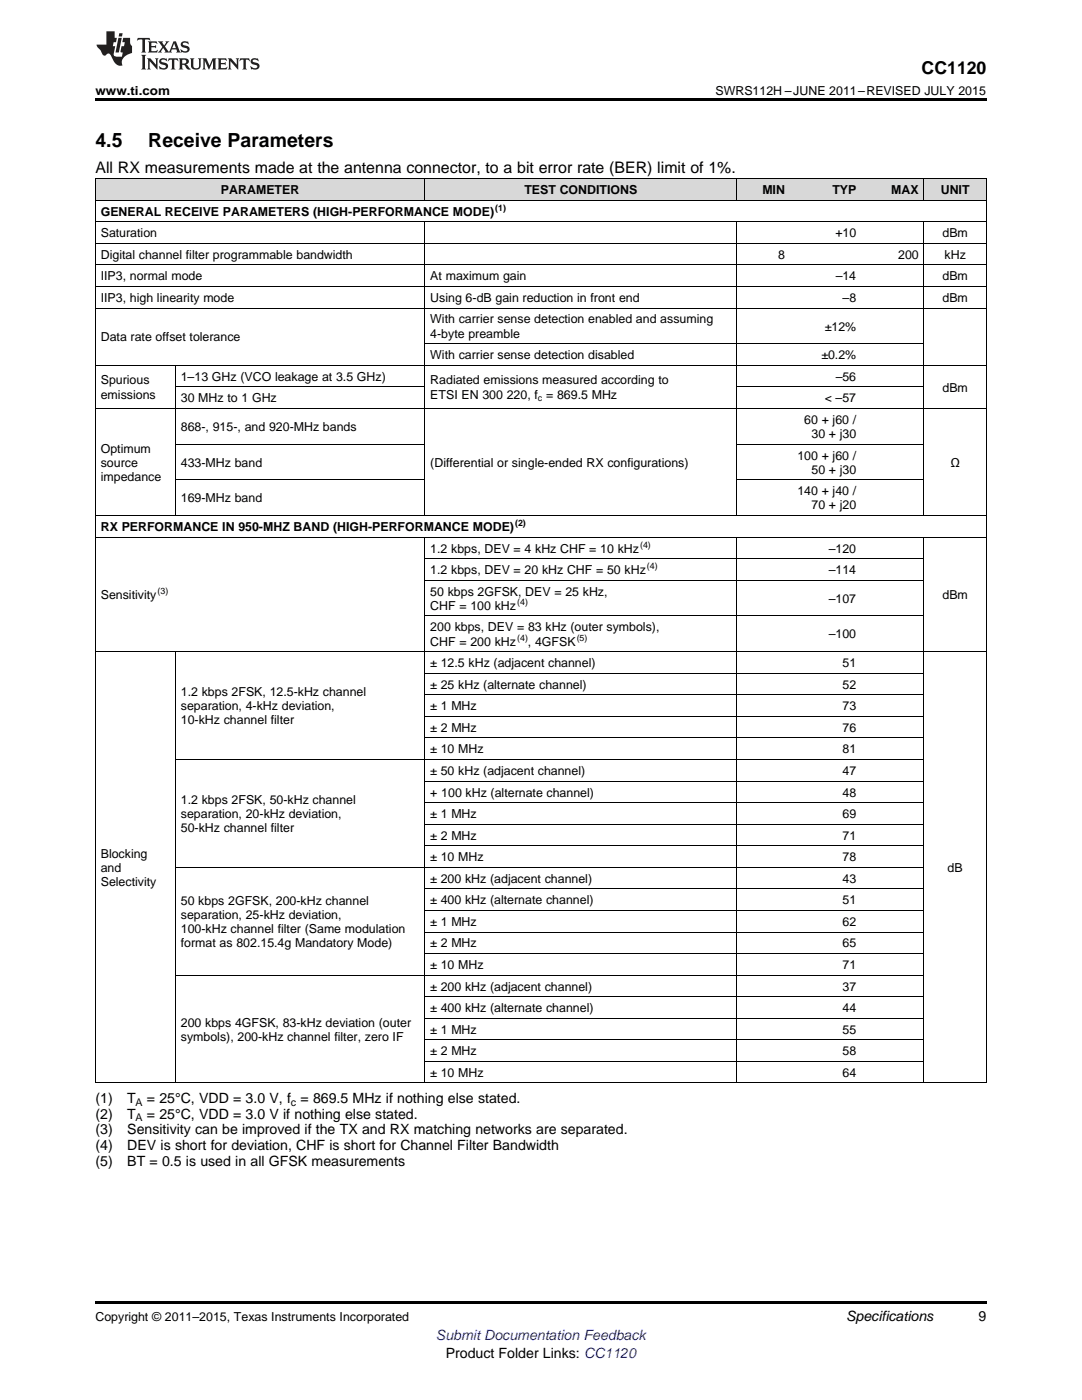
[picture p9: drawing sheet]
<svg xmlns="http://www.w3.org/2000/svg" width="216mm" height="279mm" viewBox="0 0 216 279" stroke-linecap="round" stroke-linejoin="round" font-family="sans-serif">
<defs><g id="words">
<g font-size="3.9">
<text x="19" y="29.3">4.5</text>
<text x="29.6" y="29.3">Receive Parameters</text>
</g>
<text font-size="3.5" x="183.9" y="14.8">CC1120</text>
<text font-size="3.2" x="19" y="34.4">All RX measurements made at the antenna connector, to a bit error rate (BER) limit of 1%.</text>
<g font-size="2.8">
<text x="19" y="220.1">(1)</text>
<text x="25.4" y="220.1">T</text>
<text x="29.3" y="220.1">= 25°C, VDD = 3.0 V, f = 869.5 MHz if nothing else stated.</text>
<text x="19" y="223.2">(2)</text>
<text x="19" y="226.4">(3)</text>
<text x="25.4" y="223.2">T</text>
<text x="25.4" y="226.4">Sensitivity can be improved if the TX and RX matching networks are separated.</text>
<text x="29.3" y="223.2">= 25°C, VDD = 3.0 V if nothing else stated.</text>
<text x="19" y="229.6">(4)</text>
<text x="19" y="232.8">(5)</text>
<text x="25.4" y="229.6">DEV is short for deviation, CHF is short for Channel Filter Bandwidth</text>
<text x="25.4" y="232.8">BT = 0.5 is used in all GFSK measurements</text>
<text x="168.8" y="263.6">Specifications</text>
<text x="195.3" y="263.6">9</text>
<text x="88.9" y="270.9">Product Folder Links: CC1120</text>
</g>
<text font-size="2.8" fill="#00f" x="87" y="267.4">Submit Documentation Feedback</text>
<g font-size="2.5">
<text x="19" y="19">www.ti.com</text>
<text x="142.8" y="19">SWRS112H –JUNE 2011–REVISED JULY 2015</text>
<text x="44.1" y="38.7">PARAMETER</text>
<text x="104.6" y="38.7">TEST CONDITIONS</text>
<text x="152.1" y="38.7">MIN</text>
<text x="166.1" y="38.7">TYP</text>
<text x="177.8" y="38.7">MAX</text>
<text x="187.7" y="38.7">UNIT</text>
<text x="20.1" y="43">GENERAL RECEIVE PARAMETERS (HIGH-PERFORMANCE MODE)</text>
<text x="20.1" y="47.3">Saturation</text>
<text x="166.7" y="47.3">+10</text>
<text x="188.1" y="47.3">dBm</text>
<text x="20.1" y="51.6">Digital channel filter programmable bandwidth</text>
<text x="155.3" y="51.6">8</text>
<text x="179.2" y="51.6">200</text>
<text x="188.5" y="51.6">kHz</text>
<text x="20.1" y="56">IIP3, normal mode</text>
<text x="85.9" y="56">At maximum gain</text>
<text x="166.8" y="56">–14</text>
<text x="188.1" y="56">dBm</text>
<text x="20.1" y="60.3">IIP3, high linearity mode</text>
<text x="85.9" y="60.3">Using 6-dB gain reduction in front end</text>
<text x="85.9" y="64.6">With carrier sense detection enabled and assuming</text>
<text x="164.6" y="66">±12%</text>
<text x="168.1" y="60.3">–8</text>
<text x="188.1" y="60.3">dBm</text>
<text x="20.1" y="68.1">Data rate offset tolerance</text>
<text x="85.9" y="67.4">4-byte preamble</text>
<text x="85.9" y="71.7">With carrier sense detection disabled</text>
<text x="163.9" y="71.7">±0.2%</text>
<text x="20.1" y="76.7">Spurious</text>
<text x="36.1" y="76">1–13 GHz (VCO leakage at 3.5 GHz)</text>
<text x="85.9" y="76.7">Radiated emissions measured according to</text>
<text x="166.8" y="76">–56</text>
<text x="20.1" y="79.6">emissions</text>
<text x="36.1" y="80.3">30 MHz to 1 GHz</text>
<text x="85.9" y="79.6">ETSI EN 300</text>
<text x="101.1" y="79.6">220, f = 869.5 MHz</text>
<text x="164.6" y="80.3">&lt; –57</text>
<text x="188.1" y="78.1">dBm</text>
<text x="36.1" y="86">868-, 915-, and 920-MHz bands</text>
<text x="160.5" y="84.6">60 + j60 /</text>
<text x="161.9" y="87.4">30 + j30</text>
<text x="20.1" y="90.3">Optimum</text>
<text x="20.1" y="93.1">source</text>
<text x="20.1" y="96">impedance</text>
<text x="36.1" y="93.1">433-MHz band</text>
<text x="85.9" y="93.1">(Differential or single-ended RX configurations)</text>
<text x="159.1" y="91.7">100 + j60 /</text>
<text x="161.9" y="94.5">50 + j30</text>
<text x="189.7" y="93.1">Ω</text>
<text x="36.1" y="100.3">169-MHz band</text>
<text x="159.1" y="98.8">140 + j40 /</text>
<text x="161.9" y="101.7">70 + j20</text>
<text x="20.1" y="106">RX PERFORMANCE IN 950-MHZ BAND (HIGH-PERFORMANCE MODE)</text>
<text x="85.9" y="110.3">1.2 kbps, DEV = 4 kHz CHF = 10 kHz</text>
<text x="165.4" y="110.3">–120</text>
<text x="20.1" y="119.6">Sensitivity</text>
<text x="85.9" y="114.6">1.2 kbps, DEV = 20 kHz CHF = 50 kHz</text>
<text x="85.9" y="118.9">50 kbps 2GFSK, DEV = 25 kHz,</text>
<text x="165.4" y="114.6">–114</text>
<text x="188.1" y="119.6">dBm</text>
<text x="85.9" y="121.7">CHF = 100 kHz</text>
<text x="165.4" y="120.3">–107</text>
<text x="85.9" y="126">200 kbps, DEV = 83 kHz (outer symbols),</text>
<text x="85.9" y="128.8">CHF = 200 kHz</text>
<text x="105.3" y="128.8">, 4GFSK</text>
<text x="165.4" y="127.4">–100</text>
<text x="85.9" y="133.1">± 12.5 kHz (adjacent channel)</text>
<text x="85.9" y="137.4">± 25 kHz (alternate channel)</text>
<text x="168.1" y="133.1">51</text>
<text x="168.1" y="137.4">52</text>
<text x="36.1" y="138.9">1.2 kbps 2FSK, 12.5-kHz channel</text>
<text x="36.1" y="141.7">separation, 4-kHz deviation,</text>
<text x="85.9" y="141.7">± 1 MHz</text>
<text x="168.1" y="141.7">73</text>
<text x="36.1" y="144.6">10-kHz channel filter</text>
<text x="85.9" y="146">± 2 MHz</text>
<text x="168.1" y="146">76</text>
<text x="85.9" y="150.4">± 10 MHz</text>
<text x="85.9" y="154.7">± 50 kHz (adjacent channel)</text>
<text x="168.1" y="150.4">81</text>
<text x="168.1" y="154.7">47</text>
<text x="36.1" y="160.4">1.2 kbps 2FSK, 50-kHz channel</text>
<text x="85.9" y="159">+ 100 kHz (alternate channel)</text>
<text x="168.1" y="159">48</text>
<text x="36.1" y="163.3">separation, 20-kHz deviation,</text>
<text x="36.1" y="166.1">50-kHz channel filter</text>
<text x="85.9" y="163.3">± 1 MHz</text>
<text x="85.9" y="167.6">± 2 MHz</text>
<text x="168.1" y="163.3">69</text>
<text x="168.1" y="167.6">71</text>
<text x="20.1" y="171.2">Blocking</text>
<text x="85.9" y="171.9">± 10 MHz</text>
<text x="168.1" y="171.9">78</text>
<text x="20.1" y="174">and</text>
<text x="20.1" y="176.8">Selectivity</text>
<text x="85.9" y="176.2">± 200 kHz (adjacent channel)</text>
<text x="168.1" y="176.2">43</text>
<text x="189.1" y="174">dB</text>
<text x="36.1" y="180.6">50 kbps 2GFSK, 200-kHz channel</text>
<text x="36.1" y="183.4">separation, 25-kHz deviation,</text>
<text x="85.9" y="180.5">± 400 kHz (alternate channel)</text>
<text x="85.9" y="184.8">± 1 MHz</text>
<text x="168.1" y="180.5">51</text>
<text x="168.1" y="184.8">62</text>
<text x="36.1" y="186.2">100-kHz channel filter (Same modulation</text>
<text x="36.1" y="189">format as 802.15.4g Mandatory Mode)</text>
<text x="85.9" y="189.1">± 2 MHz</text>
<text x="168.1" y="189.1">65</text>
<text x="85.9" y="193.4">± 10 MHz</text>
<text x="85.9" y="197.7">± 200 kHz (adjacent channel)</text>
<text x="168.1" y="193.4">71</text>
<text x="168.1" y="197.7">37</text>
<text x="85.9" y="202">± 400 kHz (alternate channel)</text>
<text x="168.1" y="202">44</text>
<text x="36.1" y="204.9">200 kbps 4GFSK, 83-kHz deviation (outer</text>
<text x="36.1" y="207.7">symbols), 200-kHz channel filter, zero IF</text>
<text x="85.9" y="206.3">± 1 MHz</text>
<text x="168.1" y="206.3">55</text>
<text x="85.9" y="210.6">± 2 MHz</text>
<text x="85.9" y="214.9">± 10 MHz</text>
<text x="168.1" y="210.6">58</text>
<text x="168.1" y="214.9">64</text>
<text x="19" y="263.6">Copyright © 2011–2015, Texas Instruments Incorporated</text>
</g>
<g font-size="2.1">
<text x="27.1" y="220.6">A</text>
<text x="58.1" y="220.6">c</text>
<text x="27.1" y="223.8">A</text>
</g>
<g font-size="1.8">
<text x="98.8" y="42.1">(1)</text>
<text x="107.4" y="80">c</text>
<text x="102.8" y="105">(2)</text>
<text x="127.7" y="109.3">(4)</text>
<text x="129.1" y="113.6">(4)</text>
<text x="31.4" y="118.6">(3)</text>
<text x="103.2" y="120.7">(4)</text>
<text x="103.2" y="127.8">(4)</text>
<text x="115.1" y="127.8">(5)</text>
</g>
</g></defs>
<g fill="#d8d8d8">
<path d="M19 35.7h16v4.3h-16z"/>
<path d="M35 35.7h49.8v4.3h-49.8z"/>
<path d="M84.8 35.7h62.2v4.3h-62.2z"/>
<path d="M147 35.7h10.7v4.3h-10.7z"/>
<path d="M157.7 35.7h14.2v4.3h-14.2z"/>
<path d="M171.9 35.7h12.5v4.3h-12.5z"/>
<path d="M184.4 35.7h12.4v4.3h-12.4z"/>
</g>
<path d="M19 19.5h177.8v.5h-177.8zM19 259.7h177.8v.5h-177.8z" fill="#000"/>
<g fill="none" stroke="#000" stroke-width=".2">
<path d="M19 40h177.8M19 35.6h177.8M19.1 35.7v180.5M84.8 35.7v4.3M147 35.7v4.3M184.3 35.7v4.3M196.8 35.7v180.5M19 57.2h177.8M19 52.9h177.8M19 48.6h177.8M19 44.3h177.8M84.8 44.3v58.6"/>
<path d="M147 44.3v58.6M184.3 44.3v58.6M19 72.9h177.8M19 61.5h177.8M35 73v29.9M35 77.2h49.8M84.8 68.6h99.6M147 77.2h37.4M19 81.5h177.8M35 95.8h49.8M35 88.6h49.8M147 95.8h37.4"/>
<path d="M147 88.6h37.4M19 107.2h177.8M19 102.9h177.8M84.8 107.2v109M84.8 115.8h99.6M84.8 111.5h99.6M147 107.2v109M184.3 107.2v109M19 130.1h177.8M35 130.1v86.1M84.8 138.7h99.6M84.8 134.4h99.6"/>
<path d="M84.8 122.9h99.6M35 151.6h149.4M84.8 155.9h99.6M84.8 147.3h99.6M84.8 143h99.6M35 173.1h149.4M84.8 177.4h99.6M84.8 168.8h99.6M84.8 164.5h99.6M84.8 160.2h99.6M35 194.6h149.4M84.8 198.9h99.6"/>
<path d="M84.8 190.3h99.6M84.8 186h99.6M84.8 181.7h99.6M19 216.1h177.8M84.8 211.8h99.6M84.8 207.5h99.6M84.8 203.2h99.6"/>
</g>
<g fill="#231f20">
<path d="M27.5 7.6l-.1 .5 .4-.2h.6v.1v2.1l-.2 .4h1l-.3-.4v-2.1l.1-.1h.5l.5 .2-.2-.5zM29.5 8.3l.2 .3v1.5l-.2 .4h1.8l.2-.6a1.04 1.04 0 0 1-1.3 .2v-.7h.6l.3 .2v-.6l-.3 .2h-.6v-.6l.8-.1 .4 .3-.2-.5zM31.5 8.3l.9 1.1-.9 1.1h.8l-.2-.2 .5-.7 .4 .7-.2 .2h1.5l-.1-.2 .1-.4h.9l.1 .4-.2 .2h1l-.3-.3-.7-1.9h-.5l-.9 2-.8-1 .9-1h-.8l.1 .3-.3 .5-.4-.6 .2-.2zM34.7 8.6l.4 1h-.7zM36.3 8.4a.63 .63 0 0 0-.2 .7 .63 .63 0 0 0 .6 .4l.6 .2 .1 .2a.75 .75 0 0 1-.7 .4 .75 .75 0 0 1-.6-.5l.1 .7 .1-.1a1.11 1.11 0 0 0 1.5-.6 1.13 1.13 0 0 0-1.2-.8l-.1-.4a1.04 1.04 0 0 1 1.2 .2l-.2-.5-.1 .1-.5-.2zM28.2 10.9l.2 .4v2.2l-.2 .4h1l-.3-.4v-2.2l.3-.4zM29.3 11.6l.3 .4v1.5l-.3 .4h.8l-.2-.4v-1.3l1.5 1.7v-1.9l.2-.4h-.7l.2 .4v.9l-1.1-1.3zM32 11.8a.62 .62 0 0 0-.2 .7 .62 .62 0 0 0 .6 .4l.6 .1 .1 .3a.76 .76 0 0 1-.7 .3 .76 .76 0 0 1-.6-.4l.1 .7 .1-.1a1.11 1.11 0 0 0 1.5-.6 1.13 1.13 0 0 0-1.2-.8l-.1-.4a1.04 1.04 0 0 1 1.2 .2l-.2-.6-.1 .1-.5-.1zM33.7 11.6l-.2 .6a.61 .61 0 0 1 .8-.3v1.6l-.2 .4h.9l-.2-.4v-1.6a.63 .63 0 0 1 .8 .3l-.2-.6zM35.6 11.6l.3 .4v1.5l-.3 .4h1l-.2-.2v-.8l.5 .2a.76 .76 0 0 0 1.2 .7l-1-1a.58 .58 0 0 0 .6-.5 .58 .58 0 0 0-.5-.6zM36.4 11.9h.1a.45 .45 0 0 1 .5 .1 .45 .45 0 0 1 .1 .5l-.7 .2zM37.9 11.6l.2 .2a2.17 2.17 0 0 0 .3 1.9 .99 .99 0 0 0 1.6-.6v-1.1l.2-.4h-.7l.2 .2a1.92 1.92 0 0 1-.2 1.8 .6 .6 0 0 1-.9-.5v-1.1l.2-.4zM40.4 11.6l.2 .4v1.5l-.2 .4h.7l-.2-.4v-1.4l.8 1.8 .8-1.8v1.4l-.2 .4h.9l-.2-.4v-1.5l.2-.4h-.8l-.6 1.5-.6-1.5zM43.4 11.6l.2 .4v1.5l-.2 .4h1.8l.2-.6a1.04 1.04 0 0 1-1.3 .1v-.6h.5l.4 .2v-.6l-.4 .2h-.5v-.7h.8l.3 .3-.1-.6zM45.5 11.6l.2 .4v1.5l-.2 .4h.7l-.2-.4v-1.3l1.5 1.7v-1.9l.2-.4h-.7l.2 .4v.9l-1.1-1.3zM47.9 11.6l-.1 .6a.61 .61 0 0 1 .8-.3v1.6l-.3 .4h1l-.3-.4 .1-1.6a.63 .63 0 0 1 .7 .3l-.1-.6zM50.2 11.8a.62 .62 0 0 0-.2 .7 .62 .62 0 0 0 .6 .4l.6 .1 .2 .3a.76 .76 0 0 1-.8 .3 .76 .76 0 0 1-.6-.4l.1 .7 .2-.1a1.11 1.11 0 0 0 1.5-.6 1.13 1.13 0 0 0-1.3-.8l-.1-.4a1.04 1.04 0 0 1 1.2 .2l-.1-.6-.2 .1-.5-.1z"/>
<path d="M21.2 6.3v2.6h-1.9l.1 .4 .7 .9a.91 .91 0 0 0 1 .8 .56 .56 0 0 1 .5-.3 .56 .56 0 0 1 .5 .3l.4 .8a1.53 1.53 0 0 0 1.9 1.2 1.54 1.54 0 0 1 1-2.1l.9-.3v-1.4a1.52 1.52 0 0 1-.3-1.6h-1.4l-.2 .8h.5l-.2 .8h-.4l-.2 1v.2l.4 .1-.2 .8a1.93 1.93 0 0 1-1.6-.3l.3-1.8h-.5l.2-.8h.4l.2-.8h-.4v-1.3zM23.6 7.6l-.6 2.9h.7l.6-2.9zM23.8 6.6l-.1 .7h.6l.2-.7z"/>
</g>
<use href="#words"/>
</svg>
